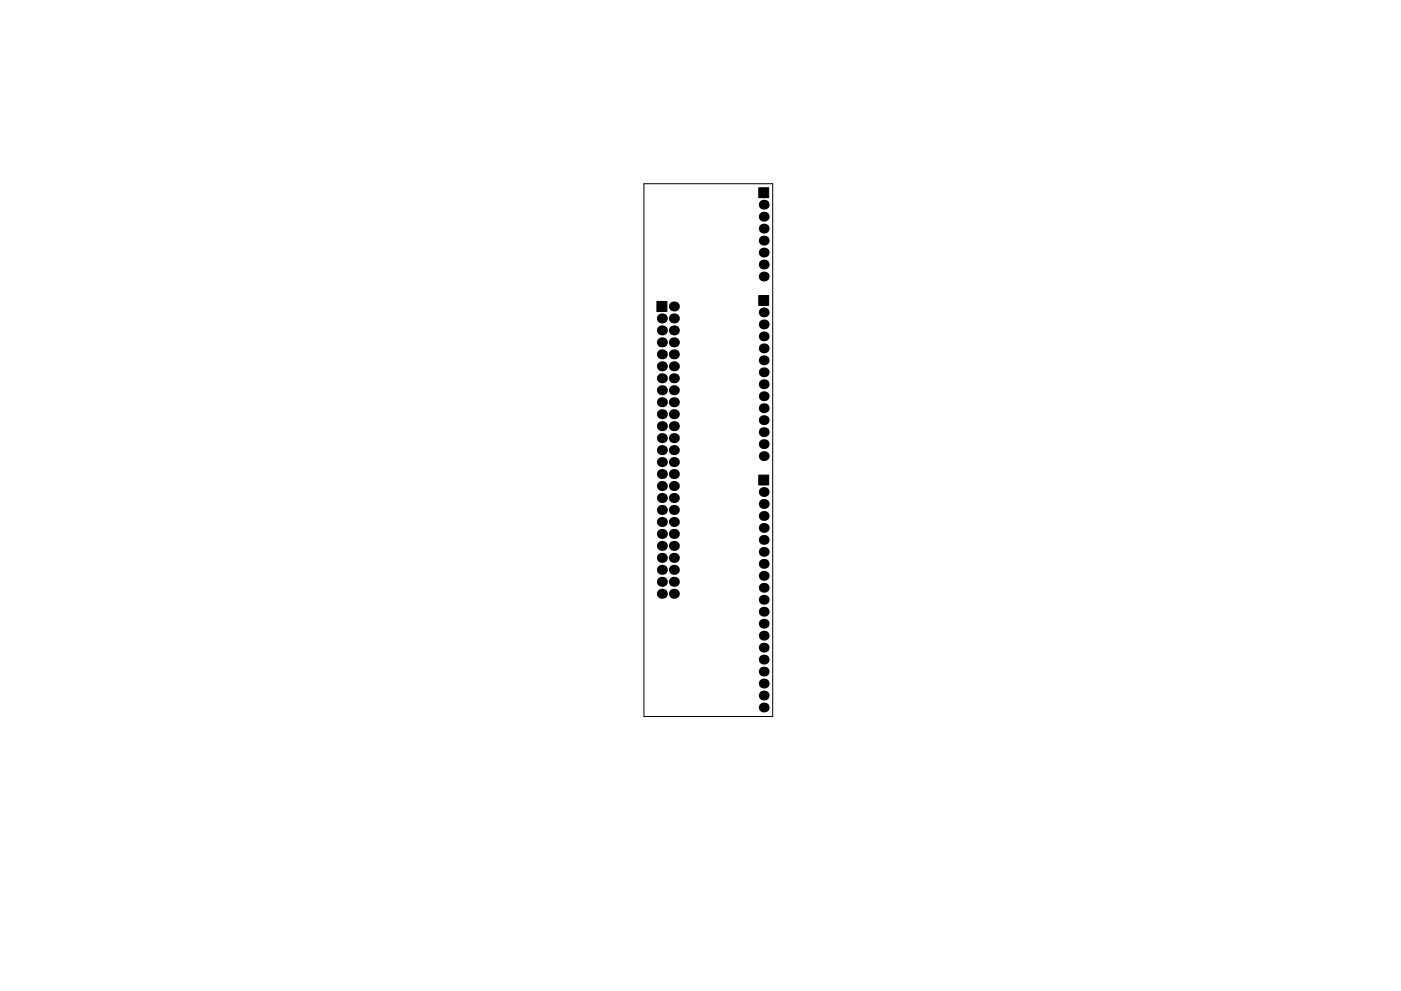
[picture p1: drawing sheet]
<svg xmlns="http://www.w3.org/2000/svg" width="297mm" height="210mm" viewBox="0 0 297 210" stroke-linecap="round" stroke-linejoin="round" font-family="sans-serif">
<path d="M136.5 39h27.3v113h-27.3z" fill="none" stroke="#000" stroke-width=".21"/>
<path d="M160.9 39.8h2.1v2.1h-2.1zM139.3 64h2.1v2.1h-2.1zM160.9 62.7h2.1v2.1h-2.1zM160.9 100.8h2.1v2.1h-2.1z" fill="#000" stroke="#000" stroke-width=".21"/>
<g fill="#000">
<circle cx="161.9" cy="58.7" r="1.05"/>
<circle cx="161.9" cy="48.5" r="1.05"/>
<circle cx="161.9" cy="51" r="1.05"/>
<circle cx="161.9" cy="43.4" r="1.05"/>
<circle cx="161.9" cy="46" r="1.05"/>
<circle cx="161.9" cy="53.6" r="1.05"/>
<circle cx="161.9" cy="56.1" r="1.05"/>
<circle cx="140.3" cy="70.1" r="1.06"/>
<circle cx="140.3" cy="72.6" r="1.06"/>
<circle cx="140.3" cy="77.7" r="1.06"/>
<circle cx="140.3" cy="67.6" r="1.06"/>
<circle cx="140.3" cy="75.2" r="1.06"/>
<circle cx="142.9" cy="67.6" r="1.06"/>
<circle cx="142.9" cy="70.1" r="1.06"/>
<circle cx="142.9" cy="72.6" r="1.06"/>
<circle cx="142.9" cy="75.2" r="1.06"/>
<circle cx="142.9" cy="77.7" r="1.06"/>
<circle cx="142.9" cy="65" r="1.06"/>
<circle cx="161.9" cy="73.9" r="1.05"/>
<circle cx="161.9" cy="68.8" r="1.05"/>
<circle cx="161.9" cy="76.4" r="1.05"/>
<circle cx="161.9" cy="66.3" r="1.05"/>
<circle cx="161.9" cy="71.4" r="1.05"/>
<circle cx="161.9" cy="79" r="1.05"/>
<circle cx="140.3" cy="80.3" r="1.06"/>
<circle cx="140.3" cy="82.8" r="1.06"/>
<circle cx="140.3" cy="85.3" r="1.06"/>
<circle cx="140.3" cy="90.4" r="1.06"/>
<circle cx="140.3" cy="95.5" r="1.06"/>
<circle cx="140.3" cy="87.9" r="1.06"/>
<circle cx="140.3" cy="98" r="1.06"/>
<circle cx="140.3" cy="93" r="1.06"/>
<circle cx="142.9" cy="80.3" r="1.06"/>
<circle cx="142.9" cy="82.8" r="1.06"/>
<circle cx="142.9" cy="90.4" r="1.06"/>
<circle cx="142.9" cy="98" r="1.06"/>
<circle cx="142.9" cy="85.3" r="1.06"/>
<circle cx="142.9" cy="95.5" r="1.06"/>
<circle cx="142.9" cy="87.9" r="1.06"/>
<circle cx="142.9" cy="93" r="1.06"/>
<circle cx="161.9" cy="94.2" r="1.05"/>
<circle cx="161.9" cy="84.1" r="1.05"/>
<circle cx="161.9" cy="86.6" r="1.05"/>
<circle cx="161.9" cy="81.5" r="1.05"/>
<circle cx="161.9" cy="91.7" r="1.05"/>
<circle cx="161.9" cy="96.8" r="1.05"/>
<circle cx="161.9" cy="89.1" r="1.05"/>
<circle cx="140.3" cy="100.6" r="1.06"/>
<circle cx="140.3" cy="105.7" r="1.06"/>
<circle cx="140.3" cy="103.1" r="1.06"/>
<circle cx="140.3" cy="108.2" r="1.06"/>
<circle cx="140.3" cy="118.4" r="1.06"/>
<circle cx="140.3" cy="110.7" r="1.06"/>
<circle cx="140.3" cy="113.3" r="1.06"/>
<circle cx="140.3" cy="115.8" r="1.06"/>
<circle cx="142.9" cy="105.7" r="1.06"/>
<circle cx="142.9" cy="113.3" r="1.06"/>
<circle cx="142.9" cy="100.6" r="1.06"/>
<circle cx="142.9" cy="110.7" r="1.06"/>
<circle cx="142.9" cy="103.1" r="1.06"/>
<circle cx="142.9" cy="108.2" r="1.06"/>
<circle cx="142.9" cy="115.8" r="1.06"/>
<circle cx="142.9" cy="118.4" r="1.06"/>
<circle cx="161.9" cy="106.9" r="1.05"/>
<circle cx="161.9" cy="114.5" r="1.05"/>
<circle cx="161.9" cy="119.6" r="1.05"/>
<circle cx="161.9" cy="104.4" r="1.05"/>
<circle cx="161.9" cy="109.5" r="1.05"/>
<circle cx="161.9" cy="112" r="1.05"/>
<circle cx="161.9" cy="117.1" r="1.05"/>
<circle cx="140.3" cy="123.4" r="1.06"/>
<circle cx="140.3" cy="120.9" r="1.06"/>
<circle cx="140.3" cy="126" r="1.06"/>
<circle cx="142.9" cy="120.9" r="1.06"/>
<circle cx="142.9" cy="126" r="1.06"/>
<circle cx="142.9" cy="123.4" r="1.06"/>
<circle cx="161.9" cy="129.8" r="1.05"/>
<circle cx="161.9" cy="134.9" r="1.05"/>
<circle cx="161.9" cy="137.4" r="1.05"/>
<circle cx="161.9" cy="132.3" r="1.05"/>
<circle cx="161.9" cy="139.9" r="1.05"/>
<circle cx="161.9" cy="127.2" r="1.05"/>
<circle cx="161.9" cy="122.2" r="1.05"/>
<circle cx="161.9" cy="124.7" r="1.05"/>
<circle cx="161.9" cy="142.5" r="1.05"/>
<circle cx="161.9" cy="145" r="1.05"/>
<circle cx="161.9" cy="147.6" r="1.05"/>
<circle cx="161.9" cy="150.1" r="1.05"/>
</g>
</svg>
